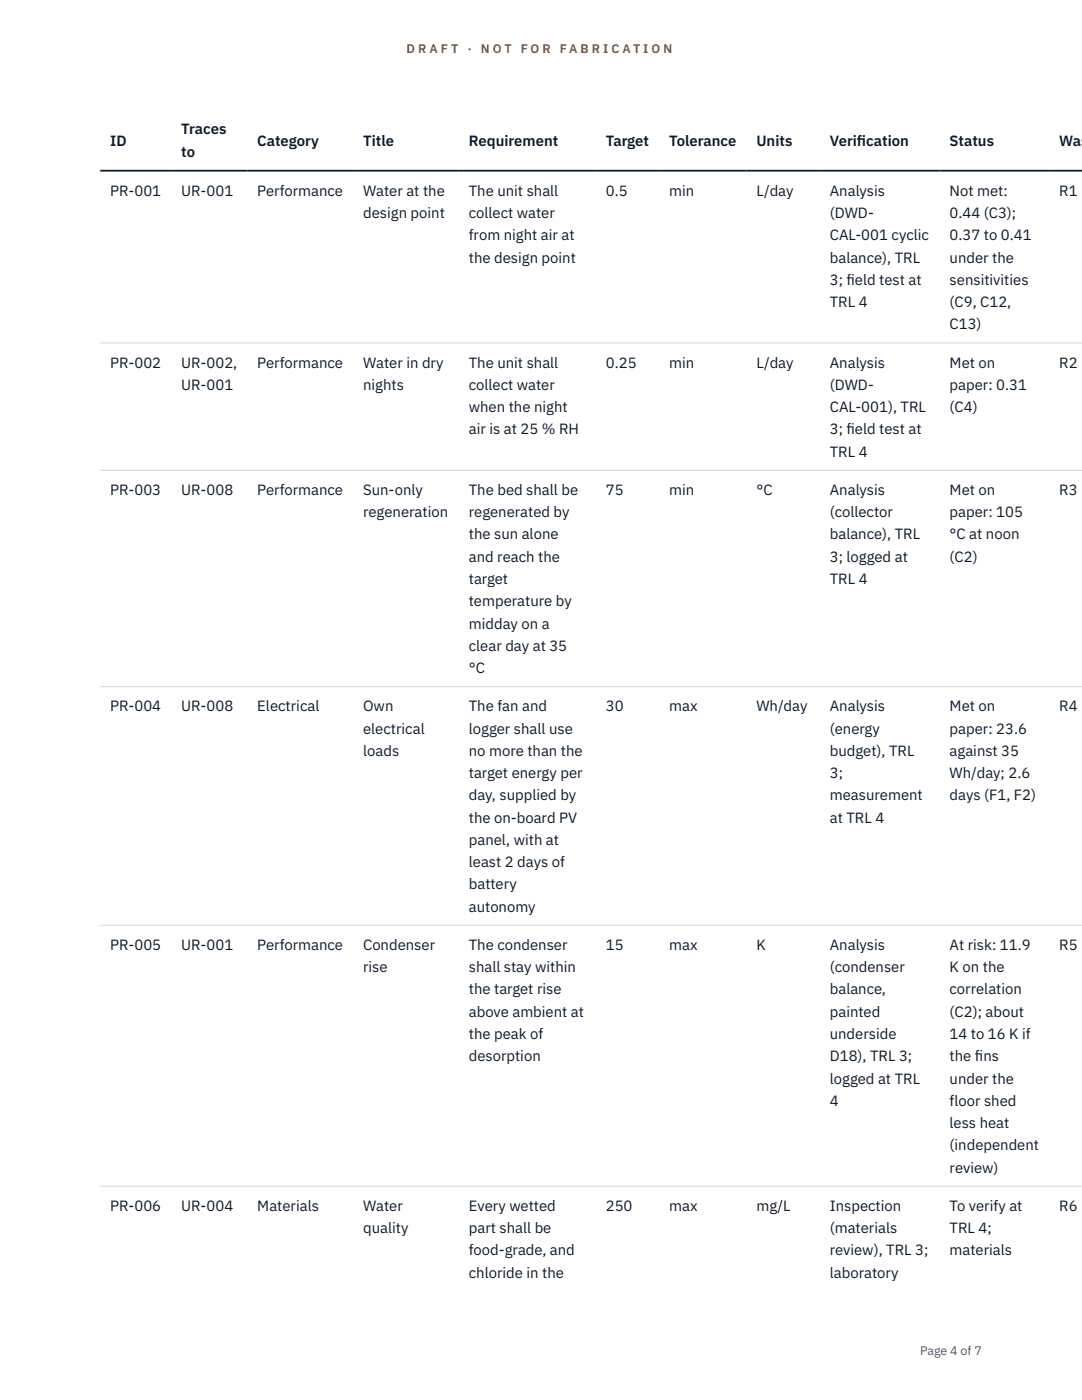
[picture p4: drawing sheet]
<svg xmlns="http://www.w3.org/2000/svg" width="216mm" height="279mm" viewBox="0 0 216 279" stroke-linecap="round" stroke-linejoin="round" font-family="sans-serif">
<defs><g id="words">
<g font-size="3" fill="#111827">
<text x="22" y="29.1">ID</text>
<text x="36.2" y="26.8">Traces</text>
<text x="51.3" y="29.1">Category</text>
<text x="72.5" y="29.1">Title</text>
<text x="93.5" y="29.1">Requirement</text>
<text x="120.9" y="29.1">Target</text>
<text x="133.5" y="29.1">Tolerance</text>
<text x="150.9" y="29.1">Units</text>
<text x="165.6" y="29.1">Verif</text>
<text x="171" y="29.1">ication</text>
<text x="189.5" y="29.1">Status</text>
<text x="211.3" y="29.1">Was</text>
<text x="36.2" y="31.3">to</text>
<text x="22" y="39.1">PR-001</text>
<text x="36.2" y="39.1">UR-001</text>
<text x="51.3" y="39.1">Performance</text>
<text x="72.5" y="39.1">Water at the</text>
<text x="93.5" y="39.1">The unit shall</text>
<text x="120.9" y="39.1">0.5</text>
<text x="133.5" y="39.1">min</text>
<text x="150.9" y="39.1">L/day</text>
<text x="165.6" y="39.1">Analysis</text>
<text x="189.5" y="39.1">Not met:</text>
<text x="211.3" y="39.1">R1</text>
<text x="72.5" y="43.5">design point</text>
<text x="93.5" y="43.5">collect water</text>
<text x="93.5" y="48">from night air at</text>
<text x="165.6" y="43.5">(DWD-</text>
<text x="165.6" y="48">CAL-001 cyclic</text>
<text x="189.5" y="43.5">0.44 (C3);</text>
<text x="189.5" y="48">0.37 to 0.41</text>
<text x="93.5" y="52.4">the design point</text>
<text x="165.6" y="52.4">balance), TRL</text>
<text x="189.5" y="52.4">under the</text>
<text x="165.6" y="56.9">3; f</text>
<text x="168.9" y="56.9">ield test at</text>
<text x="189.5" y="56.9">sensitivities</text>
<text x="165.6" y="61.3">TRL 4</text>
<text x="189.5" y="61.3">(C9, C12,</text>
<text x="189.5" y="65.7">C13)</text>
<text x="22" y="73.4">PR-002</text>
<text x="36.2" y="73.4">UR-002,</text>
<text x="36.2" y="77.8">UR-001</text>
<text x="51.3" y="73.4">Performance</text>
<text x="72.5" y="73.4">Water in dry</text>
<text x="72.5" y="77.8">nights</text>
<text x="93.5" y="73.4">The unit shall</text>
<text x="93.5" y="77.8">collect water</text>
<text x="120.9" y="73.4">0.25</text>
<text x="133.5" y="73.4">min</text>
<text x="150.9" y="73.4">L/day</text>
<text x="165.6" y="73.4">Analysis</text>
<text x="165.6" y="77.8">(DWD-</text>
<text x="189.5" y="73.4">Met on</text>
<text x="189.5" y="77.8">paper: 0.31</text>
<text x="211.3" y="73.4">R2</text>
<text x="93.5" y="82.3">when the night</text>
<text x="165.6" y="82.3">CAL-001), TRL</text>
<text x="189.5" y="82.3">(C4)</text>
<text x="93.5" y="86.7">air is at 25 % RH</text>
<text x="165.6" y="86.7">3; f</text>
<text x="168.9" y="86.7">ield test at</text>
<text x="165.6" y="91.1">TRL 4</text>
<text x="22" y="98.8">PR-003</text>
<text x="36.2" y="98.8">UR-008</text>
<text x="51.3" y="98.8">Performance</text>
<text x="72.5" y="98.8">Sun-only</text>
<text x="93.5" y="98.8">The bed shall be</text>
<text x="120.9" y="98.8">75</text>
<text x="133.5" y="98.8">min</text>
<text x="150.9" y="98.8">°C</text>
<text x="165.6" y="98.8">Analysis</text>
<text x="189.5" y="98.8">Met on</text>
<text x="211.3" y="98.8">R3</text>
<text x="72.5" y="103.2">regeneration</text>
<text x="93.5" y="103.2">regenerated by</text>
<text x="93.5" y="107.7">the sun alone</text>
<text x="165.6" y="103.2">(collector</text>
<text x="165.6" y="107.7">balance), TRL</text>
<text x="189.5" y="103.2">paper: 105</text>
<text x="189.5" y="107.7">°C at noon</text>
<text x="93.5" y="112.1">and reach the</text>
<text x="165.6" y="112.1">3; logged at</text>
<text x="189.5" y="112.1">(C2)</text>
<text x="93.5" y="116.5">target</text>
<text x="165.6" y="116.5">TRL 4</text>
<text x="93.5" y="121">temperature by</text>
<text x="93.5" y="125.4">midday on a</text>
<text x="93.5" y="129.9">clear day at 35</text>
<text x="93.5" y="134.3">°C</text>
<text x="22" y="142">PR-004</text>
<text x="36.2" y="142">UR-008</text>
<text x="51.3" y="142">Electrical</text>
<text x="72.5" y="142">Own</text>
<text x="93.5" y="142">The fan and</text>
<text x="120.9" y="142">30</text>
<text x="133.5" y="142">max</text>
<text x="150.9" y="142">Wh/day</text>
<text x="165.6" y="142">Analysis</text>
<text x="189.5" y="142">Met on</text>
<text x="211.3" y="142">R4</text>
<text x="72.5" y="146.4">electrical</text>
<text x="93.5" y="146.4">logger shall use</text>
<text x="165.6" y="146.4">(energy</text>
<text x="189.5" y="146.4">paper: 23.6</text>
<text x="72.5" y="150.8">loads</text>
<text x="93.5" y="150.8">no more than the</text>
<text x="93.5" y="155.3">target energy per</text>
<text x="165.6" y="150.8">budget), TRL</text>
<text x="165.6" y="155.3">3;</text>
<text x="189.5" y="150.8">against 35</text>
<text x="189.5" y="155.3">Wh/day; 2.6</text>
<text x="93.5" y="159.7">day, supplied by</text>
<text x="165.6" y="159.7">measurement</text>
<text x="189.5" y="159.7">days (F1, F2)</text>
<text x="93.5" y="164.2">the on-board PV</text>
<text x="165.6" y="164.2">at TRL 4</text>
<text x="93.5" y="168.6">panel, with at</text>
<text x="93.5" y="173.1">least 2 days of</text>
<text x="93.5" y="177.5">battery</text>
<text x="93.5" y="182">autonomy</text>
<text x="22" y="189.6">PR-005</text>
<text x="36.2" y="189.6">UR-001</text>
<text x="51.3" y="189.6">Performance</text>
<text x="72.5" y="189.6">Condenser</text>
<text x="93.5" y="189.6">The condenser</text>
<text x="120.9" y="189.6">15</text>
<text x="133.5" y="189.6">max</text>
<text x="150.9" y="189.6">K</text>
<text x="165.6" y="189.6">Analysis</text>
<text x="189.5" y="189.6">At risk: 11.9</text>
<text x="211.3" y="189.6">R5</text>
<text x="72.5" y="194">rise</text>
<text x="93.5" y="194">shall stay within</text>
<text x="165.6" y="194">(condenser</text>
<text x="189.5" y="194">K on the</text>
<text x="93.5" y="198.5">the target rise</text>
<text x="93.5" y="202.9">above ambient at</text>
<text x="165.6" y="198.5">balance,</text>
<text x="165.6" y="202.9">painted</text>
<text x="189.5" y="198.5">correlation</text>
<text x="189.5" y="202.9">(C2); about</text>
<text x="93.5" y="207.4">the peak of</text>
<text x="165.6" y="207.4">underside</text>
<text x="189.5" y="207.4">14 to 16 K if</text>
<text x="93.5" y="211.8">desorption</text>
<text x="165.6" y="211.8">D18), TRL 3;</text>
<text x="189.5" y="211.8">the f</text>
<text x="194.5" y="211.8">ins</text>
<text x="165.6" y="216.2">logged at TRL</text>
<text x="165.6" y="220.7">4</text>
<text x="189.5" y="216.2">under the</text>
<text x="189.5" y="220.7">floor shed</text>
<text x="189.5" y="225.1">less heat</text>
<text x="189.5" y="229.6">(independent</text>
<text x="189.5" y="234">review)</text>
<text x="22" y="241.6">PR-006</text>
<text x="36.2" y="241.6">UR-004</text>
<text x="51.3" y="241.6">Materials</text>
<text x="72.5" y="241.6">Water</text>
<text x="93.5" y="241.6">Every wetted</text>
<text x="120.9" y="241.6">250</text>
<text x="133.5" y="241.6">max</text>
<text x="150.9" y="241.6">mg/L</text>
<text x="165.6" y="241.6">Inspection</text>
<text x="189.5" y="241.6">To verify at</text>
<text x="211.3" y="241.6">R6</text>
<text x="72.5" y="246.1">quality</text>
<text x="93.5" y="246.1">part shall be</text>
<text x="93.5" y="250.5">food-grade, and</text>
<text x="165.6" y="246.1">(materials</text>
<text x="165.6" y="250.5">review), TRL 3;</text>
<text x="189.5" y="246.1">TRL 4;</text>
<text x="189.5" y="250.5">materials</text>
<text x="93.5" y="255">chloride in the</text>
<text x="165.6" y="255">laboratory</text>
</g>
<g font-size="2.5" fill="#b45309">
<text x="81.1" y="10.5">D R A F T</text>
<text x="93.3" y="10.5">·</text>
<text x="95.9" y="10.5">N O T</text>
<text x="103.9" y="10.5">F O R</text>
<text x="111.7" y="10.5">F A B R I C A T I O N</text>
</g>
<text font-size="2.5" fill="#4b5563" x="183.6" y="270.3">Page 4 of 7</text>
</g></defs>
<path d="M20 68.4h195.9M20 93.8h195.9M20 137h195.9M20 184.7h195.9M20 236.7h195.9" fill="none" stroke="#d1d5db" stroke-width=".2"/>
<path d="M20 34.1h195.9" fill="none" stroke="#111827" stroke-width=".35"/>
<use href="#words"/>
</svg>
